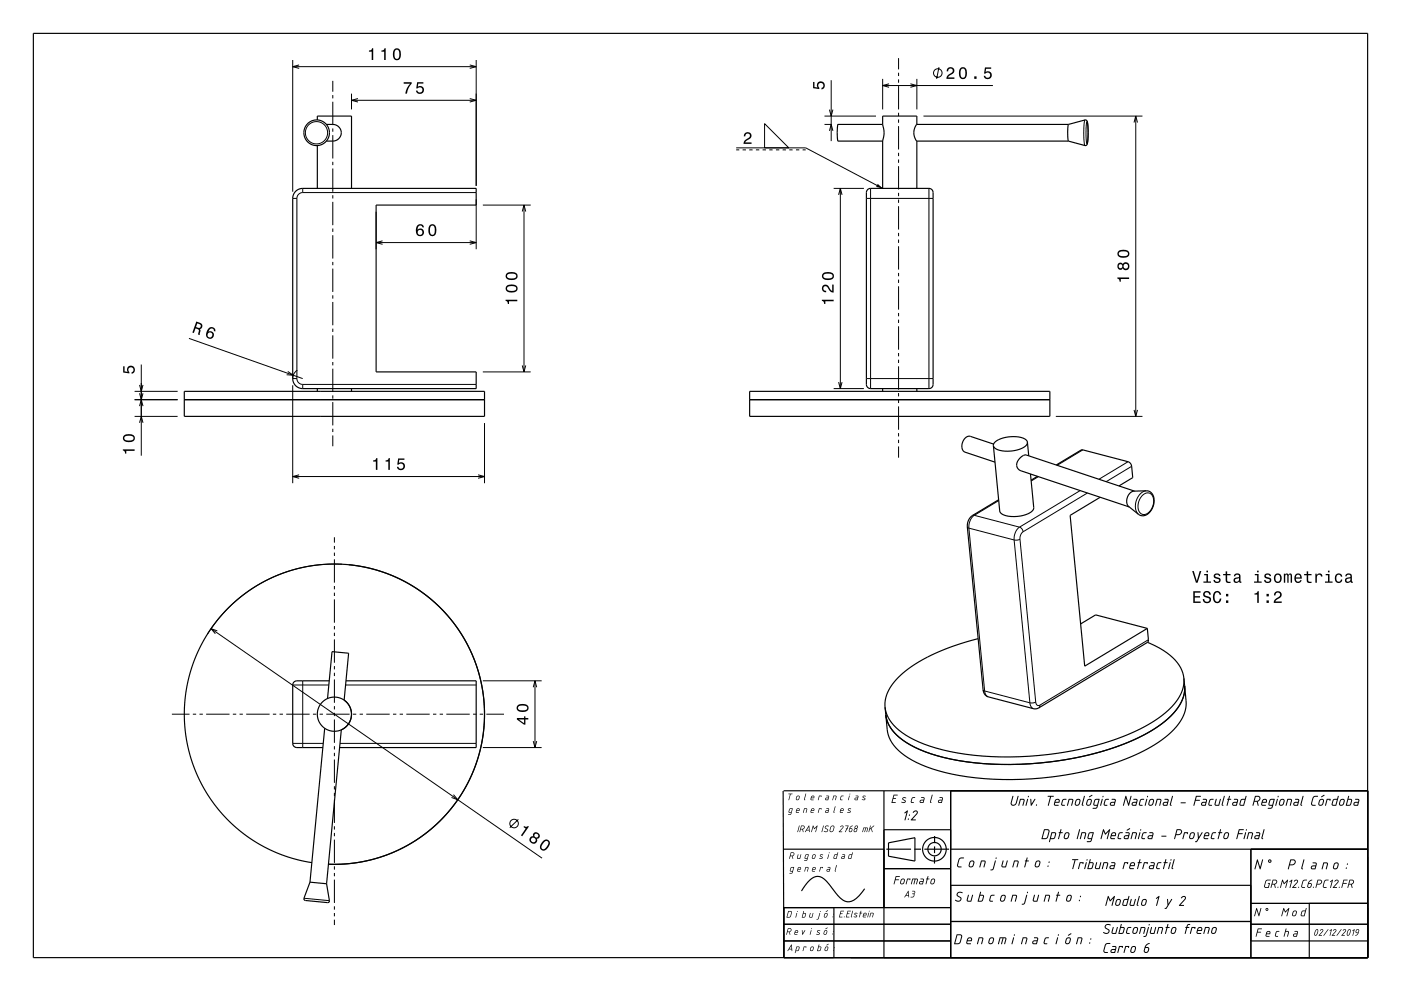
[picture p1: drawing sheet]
<svg xmlns="http://www.w3.org/2000/svg" width="420mm" height="297mm" viewBox="0 0 420 297" stroke-linecap="round" stroke-linejoin="round" font-family="sans-serif">
<g fill="none" stroke="#000" stroke-width=".35">
<path d="M10 10h400v277h-400zM95.1 35.9v-1.1h10.3v21.7M97.8 37.3h2a2.5 2.5 0 0 1 2.5 2.5 2.5 2.5 0 0 1-2.5 2.5h-2M264.6 37.3h-13.4l-.2 2.5 .2 2.5h13.4M264.6 37.3a7.1 7.1 0 0 1 0 4.9M274.8 37.3a4 4 0 0 0 0 5M274.8 37.3h45.5M274.9 37.3v-2.5h-10.3v2.5M320.3 37.3a11.7 11.7 0 0 0-.1 4.6l.1 .4M320.3 37.3l5.4-1.3a6.6 6.6 0 0 1 .5 4.3l-.2 2.7-.4 .6-5.3-1.3M88.5 57.4l1-.7 1.3-.2h52v5h-30v50h30v5h-52a3 3 0 0 1-3-3v-54l.2-1.2zM95.1 43.6v12.9"/>
<path d="M260.1 56.8l.9-.3h17.5a1.25 1.25 0 0 1 1.2 1.2v57.5a1.25 1.25 0 0 1-1.2 1.3h-17.5a1.25 1.25 0 0 1-1.3-1.3v-57.5zM264.6 42.2v14.3M274.8 42.3h45.5M274.9 42.3v14.2M55.3 117.3h90v7.5h-90zM55.3 119.8h90M95.1 116.5v.8M105.4 116.5v.8M224.7 117.3h90v7.5h-90zM224.7 119.8h90M264.6 116.5v.8M274.9 116.5v.8"/>
<path d="M297.8 133.5l1.9 19.6a2.44 2.44 0 0 0 2.6 1.6 8.4 8.4 0 0 0 7.4-1.8l.2-.8-1-10M297.9 133.1l-7-2.3a2.77 2.77 0 0 0-2.5 3.5l.3 .7 .5 .5 9.1 3M308 132.5v.3a4.8 4.8 0 0 1-4.4 2.3 7 7 0 0 1-5.6-1l-.2-.6M308 132.5a2.45 2.45 0 0 0-2.6-1.5 8.4 8.4 0 0 0-7.4 1.8l-.2 .7M308 132.5l.4 4.1M316.6 139.4l7.8-4.6 13.8 3.6a1.65 1.65 0 0 1 1.1 1.4l.3 3.3-4.1 2.5M299.4 149.8l-7.9 4.7a3.8 3.8 0 0 0-1.5 3.4l4.7 48.8 .4 1.2 .8 .8 14 3.7 1.1-.1 33.1-19.8 .2-.6-.3-3.6M311 142.8l-1.9 1.1M329.8 149l-9 5.5 4.4 45.1 18.8-11.3M338.6 147.9l1-.7 4.1-.1a2.96 2.96 0 0 1 2.1 4.2 3.4 3.4 0 0 1-4.1 3.1l-3.3-2.6a2.84 2.84 0 0 1 .2-3.9zM340.1 147.2l-32.5-10.8a3.1 3.1 0 0 0-2.6 3.8l1.1 .9 32.4 10.8M104.5 169.2l4.4 .7 4.3 1.1 4.3 1.5 4 1.9 4.1 2.5 3.4 2.5 3.5 3.2 2.8 3.2 2.8 3.9 2.1 3.6 1.8 3.9 1.6 4.7 .9 4.2 .6 4.4 .1 4.3-.3 4.7-.7 4.4-1.1 3.9-1.4 3.7-1.9 4.1-2.3 3.6-2.2 3-2.8 3.2-3.3 3.1-3.4 2.6-3.6 2.2-3.5 1.8-4 1.6-3.8 1.1-4 .7-4.4 .5h-4l5-.1 5.4-.7 5.1-1.3 5.1-2 4.6-2.5 4.5-3.1 4.3-3.9 3.3-3.7 3.1-4.6 2.4-4.6 1.8-4.7 1.4-5.6 .7-5.4v-5.5l-.7-5.2-1.3-5.4-2.1-5.6-2.4-4.4-2.9-4.3-3.7-4.1-3.9-3.5-4.5-3.2-5.1-2.6-4.7-1.8-5-1.3-5.7-.8h-5.3l-5.4 .6-5.4 1.3-4.9 1.8-4.7 2.4-4.5 3.1-4.9 4.3-4.2 4.9-3.4 5.5-2.7 6-1.7 6.2-.8 6.7 .2 6.8 1.1 6.4 2.2 6.4 2.9 5.8 3.9 5.5 4.3 4.5 5.3 4.1 5.4 3.1 6.1 2.4 6.8 1.6"/>
<path d="M293.2 191.4a53.9 53.9 0 0 0-23.5 11.2 11.7 11.7 0 0 0-4.4 9.3M324 187l4.5-2.7 15.5 4M344 192.5a17.7 17.7 0 0 1 10.3 8.4l.6 2.4M97.3 218.3l-4.4 46.1M98.2 209.3l1.3-14 5 .5-1.3 14a5.1 5.1 0 0 1-.9 8.9l-4.4 46.2M98.7 204h-9.7a1.25 1.25 0 0 0-1.2 1.3v17.5a1.25 1.25 0 0 0 1.2 1.2h7.8M103.7 204h39.1v20h-41M265.5 214.2a11.5 11.5 0 0 0 6.2 8.4 51.3 51.3 0 0 0 23 6.2 93 93 0 0 0 48.6-8.7 23.4 23.4 0 0 0 11.1-10.3l.6-2.1 .1-2.2a12.2 12.2 0 0 1-5 10 55.3 55.3 0 0 1-22.9 10.6 99.4 99.4 0 0 1-44.3 .9 29.8 29.8 0 0 1-14.8-7.4l-1.6-2.3-.6-1.5zM354.9 203.3a12.2 12.2 0 0 1-5.1 9.9 55.3 55.3 0 0 1-22.8 10.6 99.4 99.4 0 0 1-44.3 1 29.9 29.9 0 0 1-14.8-7.5l-1.6-2.3-.7-1.5-.3-1.6M354.9 203.3l.7 6.7a12.2 12.2 0 0 1-5.1 10 55.3 55.3 0 0 1-22.8 10.6 99.4 99.4 0 0 1-44.3 .9 29.8 29.8 0 0 1-14.8-7.4l-1.2-1.5-1.1-2.3-1-8.4M234.8 237.1l.2 49.9v-15h50M234.9 237h175.1"/>
<path d="M265 237v50M285 237v50M235 254.5h30M265 248.7h20M265.7 254.5h7.4M274.1 254.5h2M274.3 258.1l-7.9-1.5v-4l7.9-1.5v7M277.1 254.5h7.4M280.2 256.7l-.1 2.1M280.2 253.7v2M280.2 250.6v2.1M285 254.5h125"/>
<path d="M375 254.5v32.5M92.9 264.4l-1.8 4.8 .1 .5 .3 .2 6.7 .6 .4-.2 .2-.4-.9-5M92.9 264.4l5 .5M235 277h50M250 272v15M259.2 266.4a7.1 7.1 0 0 1-4.9 3.9 5 5 0 0 1-3.8-2.8l-.7-.8a9.5 9.5 0 0 0-4-4 4 4 0 0 0-4 2.1l-1.5 2.2M265 260.3h20M285 276.2h90M285 265.3h90M375 277h35M375 270.7h35M392.5 270.7v16.3"/>
<path d="M235 282h50M375 282h35"/>
<circle cx="94.9" cy="39.8" r="3.8"/>
<circle cx="100.3" cy="214" r="5.1"/>
<circle cx="280.1" cy="254.5" r="3.5"/>
<circle cx="280.2" cy="254.5" r="2"/>
</g>
<g fill="none" stroke="#000" stroke-width=".3">
<path d="M87.8 18v39.5M87.8 20h55M89.7 19.5l-1.9 .5 1.9 .5M140.8 19.5l2 .5-2 .5M142.8 18v37.7M269.4 17.4v3.4M99.8 24.2v3.3M99.8 28.5v1M99.8 30.5v7M99.8 38.5v1M105.4 28.1v4.7M105.4 30.1h37.4"/>
<path d="M107.3 29.5l-1.9 .6 1.9 .5M140.8 29.5l2 .6-2 .5M229.2 37.1l7.3 7.2h-7.3zM247.2 34.8h15.4M247.2 37.3h2M248.7 32.9l.5 1.9 .5-1.9M248.7 39.2l.5-1.9 .5 1.9M249.2 24v18.3M264.6 23.6v9.2M264.6 25.6h33.1M266.5 25.1l-1.9 .5 1.9 .6M269.4 21.8v1"/>
<path d="M269.4 23.8v1M269.4 25.8v7M269.4 33.8v1M269.4 35.8v1M269.4 37.8v7M272.9 25.1l2 .5-2 .6M274.9 23.6v9.2M276.8 34.8h65.7M281.5 20.1l-.7 3.5M325.3 36h-.1a21.1 21.1 0 0 0-.1 7.2l.2 .4M325.9 36.5l.3 1.7a11.6 11.6 0 0 1-.3 4.9l-.3-3.1zM340 36.7l.5-1.9 .5 1.9"/>
<path d="M340.5 34.8v90M87.8 59.5h1.2M89 59.5v54M90.8 57.7a1.75 1.75 0 0 0-1.8 1.8M90.8 56.5v1.2M90.8 57.7h52M99.8 40.5v7M99.8 48.5v1M99.8 50.5v7M99.8 58.5v1M142.8 59.7v15M220.7 44.3h20.9l23 12.2"/>
<path d="M220.7 44.9h.9M222.6 44.9h1M224.6 44.9h1M226.6 44.9h1M228.6 44.9h1M230.6 44.9h1M232.6 44.9h1M234.6 44.9h1M236.6 44.9h1M238.6 44.9h1M240.6 44.9h1M249.9 56.5h9.1"/>
<path d="M251.4 58.4l.5-1.9 .5 1.9M251.9 56.5v60M259.7 59.5h20M261 56.5v60M269.4 45.8v1M269.4 47.8v1M269.4 49.8v7M269.4 57.8v1M269.4 59.8v1M278.5 56.5v60M99.8 60.5v7M99.8 68.5v1"/>
<path d="M99.8 70.5v7M99.8 78.5v1M112.8 63.5v11.2M112.8 72.7h30M114.7 72.2l-1.9 .5 1.9 .5M140.8 72.2l2 .5-2 .5M144.8 61.5h14.3M156.6 63.4l.5-1.9 .5 1.9M157.1 61.5v50M269.4 61.8v7M269.4 69.8v1M269.4 71.8v1"/>
<path d="M269.4 73.8v7M99.8 80.5v7M99.8 88.5v1M99.8 90.5v7M99.8 98.5v1M269.4 81.8v1M269.4 83.8v1M269.4 85.8v7M269.4 93.8v1M269.4 95.8v1M269.4 97.8v7M40.4 119.8h12.9"/>
<path d="M40.4 117.3h12.9M41.8 115.4l.6 1.9 .5-1.9M41.8 117.9l.6 1.9 .5-1.9M42.4 109.3v27.3M56.6 101.4l34.2 12.1M86.3 111.3l1.6 1.2-2-.2M87.8 115.5v29.3M89 113.5a1.75 1.75 0 0 0 1.8 1.7M89.1 110.9l-.8 .9-.5 1.4v.3h1.2M90.8 115.2v1.3M90.8 115.2h52M99.8 100.5v7"/>
<path d="M99.8 108.5v1M99.8 110.5v7M99.8 118.5v1M144.8 111.5h14.3M156.6 109.5l.5 2 .5-2M249.9 116.5h9.1M251.4 114.5l.5 2 .5-2M259.7 113.5h20M269.4 105.8v1M269.4 107.8v1M269.4 109.8v7M269.4 117.8v1"/>
<path d="M269.4 119.8v1M40.4 124.8h12.9M41.8 121.7l.6-1.9 .5 1.9M41.8 126.7l.6-1.9 .5 1.9M99.8 120.5v7M99.8 128.5v1M99.8 130.5v3.2M145.3 126.8v18M269.4 121.8v7M269.4 129.8v1M269.4 131.8v1M269.4 133.8v3.4"/>
<path d="M316.5 124.8h26M324.6 134.8l-7.7 4.7M338.2 138.4l-8.8 5.2M339.3 139.8l-7.7 4.6M340 122.9l.5 1.9 .5-1.9M87.8 142.8h57.5M89.7 142.3l-1.9 .5 1.9 .5M143.3 142.3l2 .5-2 .5M290 157.9l.5 .4M290.5 158.3l4.7 48.8M290.5 158.3l13.5 3.5M292.1 154.4l-.6 .1"/>
<path d="M292.1 154.4a4.4 4.4 0 0 0-1.6 3.9M292.1 154.4l13.5 3.6M299.4 150l-7.3 4.4M305.6 158a4.4 4.4 0 0 0-1.6 3.8M305.6 158h.1a1.65 1.65 0 0 1 1 1.4M306.7 159.4l-.7 .8-.2 1.4M311.3 142.9l-2.2 1.3M323.8 147l-18.2 11M326 147.8l-19.3 11.6M342.3 148.7a1.96 1.96 0 0 1 2.4-.8 1.96 1.96 0 0 1 1.2 2.3 3.7 3.7 0 0 1-3.3 4 2.76 2.76 0 0 1-1.2-3.9zM343.7 147.1a4.7 4.7 0 0 0-3.3 5.1l.2 1 .7 .9M100.3 161v1.6"/>
<path d="M100.3 163.6v1M100.3 165.6v1M100.3 167.6v7M100.3 175.6v1M100.3 177.6v1M100.3 179.6v7M102.5 169.1l-5.9 .1-5.7 .8-5.8 1.7-5.5 2.4-5.1 3.1-4.7 3.7-4.3 4.6-3.3 4.6M304 161.8l4.7 48.8M305.8 161.6l-.9 .3-.9-.1M305.8 161.6l4.7 48.8M63.3 188.4l99.2 68.8M65.2 189.1l-1.9-.7 1.3 1.5"/>
<path d="M100.3 187.6v1M100.3 189.6v1M100.3 191.6v7M100.3 199.6v1M344.3 191.7l-32.6 19.6M51.5 214h5.3M57.8 214h1M59.8 214h1M61.8 214h7M69.8 214h1M71.8 214h1M73.8 214h7"/>
<path d="M81.8 214h1M83.8 214h1M85.8 214h7M87.8 205.3h10.8M90.8 204v20M93.8 214h1M95.8 214h1M97.8 214h7M100.3 201.6v1M100.3 203.6v7M100.3 211.6v1M100.3 213.6v1"/>
<path d="M100.3 215.6v7M103.6 205.3h39.2M105.8 214h1M107.8 214h1M109.8 214h7M117.8 214h1M119.8 214h1M121.8 214h7M129.8 214h1M131.8 214h1M133.8 214h7M141.8 214h1"/>
<path d="M143.8 214h1M144.8 204h17.6M145.8 214h5.3M159.9 206l.5-2 .5 2M160.4 204v20M294.7 206.7l.5 .4M295.2 207.1l.3 1.1 .8 .7M295.2 207.1l13.5 3.5M308.7 210.6l.4 1.2 .8 .6M310.5 210.4l-.9 .3-.9-.1M310.5 210.4l.2 .7a.71 .71 0 0 0 1 .2M311.7 211.3l-.3 .8"/>
<path d="M87.8 222.8h9.1M100.3 223.6v1M100.3 225.6v1M100.3 227.6v7M100.3 235.6v1M100.3 237.6v1M100.3 239.6v7M101.9 222.8h40.9M135.9 238.1l1.3 1.6-1.8-.7M144.8 224h17.6M159.9 222.1l.5 1.9 .5-1.9M100.3 247.6v1"/>
<path d="M100.3 249.6v1M100.3 251.6v7M100.3 259.6v1M155.4 245.6l-2.6 2.5M91.1 269.2l7.7 .7M100.3 261.6v1M100.3 263.6v7M100.3 271.6v1M100.3 273.6v1M100.3 275.6v1.6"/>
<circle cx="94.9" cy="39.8" r="3.3"/>
<circle cx="281.1" cy="21.9" r="1.28"/>
<circle cx="154.1" cy="246.8" r="1.28"/>
</g>
<g fill="#000">
<path d="M110.6 15.1v.4h.8v2.5h.5v-3.5h-.4a.77 .77 0 0 1-.9 .6zM114.3 15.1v.4h.9v2.5h.4v-3.5h-.3a.77 .77 0 0 1-1 .6zM118.1 14.9a2.02 2.02 0 0 0 .9 3.2 2.03 2.03 0 0 0 .9-3.2 1.11 1.11 0 0 0-1.8 0zM118.7 15h.6a2.38 2.38 0 0 1 0 2.6h-.6a2.37 2.37 0 0 1 0-2.6z" fill-rule="evenodd"/>
<path d="M121 24.6v.5h1.9a5.2 5.2 0 0 0-1.4 3h.5a5.3 5.3 0 0 1 1.4-3v-.5zM125.1 24.6l-.3 1.9h.4a.8 .8 0 0 1 1.2-.2 .8 .8 0 0 1 0 1.2 .8 .8 0 0 1-1.2-.4h-.5a1.21 1.21 0 0 0 1.5 1.1 1.21 1.21 0 0 0 .8-1.6 1.21 1.21 0 0 0-1.7-.6l.1-1h1.5v-.4z" fill-rule="evenodd"/>
<path d="M243.8 24.6h.4v1.5l.9 .1a1.21 1.21 0 0 1 .6-1.7 1.21 1.21 0 0 1 1.6 .8 1.21 1.21 0 0 1-1 1.5v-.5a.8 .8 0 0 0 .3-1.2 .8 .8 0 0 0-1.2 0 .8 .8 0 0 0 .2 1.2v.4l-1.8-.3z" fill-rule="evenodd"/>
<path d="M284.1 20.4l-.3 1h.5a.7 .7 0 0 1 .5-.9 .7 .7 0 0 1 .8 .5 .7 .7 0 0 1-.5 .9l-.3 .2a1.64 1.64 0 0 0-1.1 1.5h2.4v-.4h-1.9l.9-.8a1.17 1.17 0 0 0 .9-1.7 1.17 1.17 0 0 0-1.9-.3zM287.8 20.6a2.02 2.02 0 0 0 .9 3.1 2.03 2.03 0 0 0 .9-3.1 1.11 1.11 0 0 0-1.8 0zM288.3 20.6h.7a2.38 2.38 0 0 1 0 2.6h-.7a2.38 2.38 0 0 1 0-2.6zM292.1 22.9v.7h.7v-.7zM295.3 20.2l-.3 1.9h.4a.8 .8 0 0 1 1.2-.3 .8 .8 0 0 1 0 1.3 .8 .8 0 0 1-1.2-.4h-.5a1.21 1.21 0 0 0 1.5 1.1 1.21 1.21 0 0 0 .8-1.7 1.21 1.21 0 0 0-1.7-.5l.1-1h1.5v-.4z" fill-rule="evenodd"/>
<path d="M223.3 39.9a1.18 1.18 0 0 1 1.9 .3 1.18 1.18 0 0 1-.9 1.7l-.9 .8h1.9v.4h-2.4a2.76 2.76 0 0 1 1.8-2 .69 .69 0 0 0-.5-1.1 .69 .69 0 0 0-.8 .9h-.4z" fill-rule="evenodd"/>
<path d="M263.1 55.1l1.5 1.4-1.9-.5z" fill-rule="evenodd"/>
<path d="M125.2 67.5a2.4 2.4 0 0 0 .2 3.2 1.16 1.16 0 0 0 1.5-.3 1.16 1.16 0 0 0-.2-1.6 1.16 1.16 0 0 0-1.5 .1 1.02 1.02 0 0 1 .8-1.3l.4 .1 .2 .4h.5a1.12 1.12 0 0 0-.7-.9 1.12 1.12 0 0 0-1.2 .3zM125.1 69.7a.75 .75 0 0 1 1.5 0 .75 .75 0 0 1-1.5 0zM128.7 67.6a2.02 2.02 0 0 0 .9 3.2 2.03 2.03 0 0 0 .9-3.2 1.11 1.11 0 0 0-1.8 0zM129.3 67.7h.7a2.37 2.37 0 0 1 0 2.6h-.7a2.38 2.38 0 0 1 0-2.6z" fill-rule="evenodd"/>
<path d="M58.8 96.4l-1.1 3.3 .4 .1 .5-1.4 .5 .2 .5 .4-.2 1.3 .5 .1 .2-1.5-.2-.3a.97 .97 0 0 0 .8-.9 .97 .97 0 0 0-.8-1zM59.1 96.9l.6 .2a.6 .6 0 0 1 .4 .8 .6 .6 0 0 1-.8 .3l-.5-.2z" fill-rule="evenodd"/>
<path d="M62.5 98.5l-.4 .6a1.42 1.42 0 0 0-.3 1.7 1.42 1.42 0 0 0 1.7 .7 1.15 1.15 0 0 0 .6-1.6 1.15 1.15 0 0 0-1.6-.5 1.03 1.03 0 0 1 1.2-.9l.4 .3v.4l.4 .2a1.15 1.15 0 0 0-.6-1.3 1.15 1.15 0 0 0-1.4 .4zM62.2 100.4a.75 .75 0 0 1 1.4 0 .75 .75 0 0 1-1.4 0z" fill-rule="evenodd"/>
<path d="M151.6 89.8v.4a.77 .77 0 0 1 .6 .9h.4v-.8h2.5v-.5zM152 85.6a1.13 1.13 0 0 0-.4 1.2 1.13 1.13 0 0 0 1 .8 1.9 1.9 0 0 0 2.6-1.1 2.04 2.04 0 0 0-3.2-.9zM152.1 86.1a2.37 2.37 0 0 1 2.6 0v.7a2.38 2.38 0 0 1-2.6 0zM152 81.8a1.13 1.13 0 0 0-.4 1.2 1.13 1.13 0 0 0 1 .9 1.9 1.9 0 0 0 2.6-1.2 2.04 2.04 0 0 0-3.2-.9zM152.1 82.4a2.38 2.38 0 0 1 2.6 0v.7a2.38 2.38 0 0 1-2.6 0z" fill-rule="evenodd"/>
<path d="M246.4 89.8v.4a.77 .77 0 0 1 .7 .9h.3v-.8h2.5v-.5zM246.7 85.6a1.2 1.2 0 0 0-.2 1.3 1.2 1.2 0 0 0 1.2 .7v-.4a.71 .71 0 0 1-.9-.6 .71 .71 0 0 1 .5-.8 .71 .71 0 0 1 .9 .5l.1 .3a1.64 1.64 0 0 0 1.6 1.1v-2.4h-.4v1.9l-.4-.3-.8-1.2a1.11 1.11 0 0 0-1.6-.1zM246.9 81.8a1.13 1.13 0 0 0-.5 1.2 1.13 1.13 0 0 0 1 .9 1.9 1.9 0 0 0 2.6-1.2 2.03 2.03 0 0 0-3.1-.9zM246.9 82.4a2.37 2.37 0 0 1 2.6 0v.7a2.38 2.38 0 0 1-2.6 0z" fill-rule="evenodd"/>
<path d="M335 83.2v.3a.77 .77 0 0 1 .6 .9h.4v-.8h2.5v-.4zM335.2 79a1 1 0 0 0-.1 1.5 1 1 0 0 0 1.5-.1 1.09 1.09 0 0 0 1.6 .2 1.09 1.09 0 0 0 0-1.6 1.09 1.09 0 0 0-1.6 .2l-.5-.5zM336.8 79.8a.71 .71 0 0 1 1.4 0 .71 .71 0 0 1-1.4 0zM335.3 79.8a.6 .6 0 0 1 1.2 0 .6 .6 0 0 1-1.2 0zM335.4 75.2a1.13 1.13 0 0 0-.4 1.2 1.13 1.13 0 0 0 1 .8 1.9 1.9 0 0 0 2.6-1.1 2.04 2.04 0 0 0-3.2-.9zM335.5 75.7a2.37 2.37 0 0 1 2.6 0v.7a2.38 2.38 0 0 1-2.6 0z" fill-rule="evenodd"/>
<path d="M36.9 109.8h.4v1.5l1 .1a1.21 1.21 0 0 1 .6-1.7 1.21 1.21 0 0 1 1.6 .8 1.21 1.21 0 0 1-1.1 1.5v-.4a.8 .8 0 0 0 .4-1.2 .8 .8 0 0 0-1.2-.1 .8 .8 0 0 0 .2 1.2v.4l-1.9-.3z" fill-rule="evenodd"/>
<path d="M36.8 134.7v.3a.78 .78 0 0 1 .7 .9h.4v-.8h2.5v-.4zM37.3 130.4a1.13 1.13 0 0 0-.4 1.2 1.13 1.13 0 0 0 1 .8 1.9 1.9 0 0 0 2.6-1.1 2.03 2.03 0 0 0-3.2-.9zM37.3 131a2.38 2.38 0 0 1 2.7 0v.6a2.37 2.37 0 0 1-2.7 0z" fill-rule="evenodd"/>
<path d="M111.9 138v.3h.8v2.5h.4v-3.5h-.3a.77 .77 0 0 1-.9 .7zM115.6 138v.3h.8v2.5h.5v-3.5h-.4a.77 .77 0 0 1-.9 .7zM119.4 137.4l-.3 1.9h.4a.8 .8 0 0 1 1.2-.3 .8 .8 0 0 1 0 1.3 .8 .8 0 0 1-1.2-.4h-.5a1.21 1.21 0 0 0 1.5 1.1 1.21 1.21 0 0 0 .8-1.7 1.21 1.21 0 0 0-1.7-.5l.1-1h1.5v-.4z" fill-rule="evenodd"/>
<path d="M357.4 171.1l1.1 3.5h.5l1.1-3.5h-.4l-.9 3-.9-3zM361 172v.4h.7v1.9h-.9v.3h2.2v-.3h-.9v-2.3zM361.7 171v.5h.4v-.5zM364.1 172.1l-.2 .2a.96 .96 0 0 0 1.2 1.2l.3 .1a.6 .6 0 0 1-.5 .8 .6 .6 0 0 1-.7-.6h-.4a1.03 1.03 0 0 0 1.3 1 1.03 1.03 0 0 0 .6-1.5l-1.3-.4a.54 .54 0 0 1 .4-.7 .54 .54 0 0 1 .6 .5l.5-.1a1.08 1.08 0 0 0-1.8-.5zM367.4 171.2v.8h-.7v.4h.7l.1 1.8a1.05 1.05 0 0 0 1.4 .5v-.4a.68 .68 0 0 1-1-.3v-1.6h1v-.4h-1v-.8zM370.2 172.1l-.3 .6h.4a.55 .55 0 0 1 .7-.5 .55 .55 0 0 1 .4 .8h-.2a.91 .91 0 0 0-1.3 .5 .91 .91 0 0 0 .7 1.2l.9-.4 .1 .3 .6 .1v-.4h-.3v-1.6a1.02 1.02 0 0 0-.7-.9 1.02 1.02 0 0 0-1 .3zM370.3 173.6l1.1-.3a.77 .77 0 0 1-.2 .8 .77 .77 0 0 1-.9 .1zM376.2 172v.4h.7v1.9h-.9v.3h2.2v-.3h-.9v-2.3zM376.9 171v.5h.4v-.5zM379.3 172.1l-.2 .2a.96 .96 0 0 0 1.2 1.2l.3 .1a.6 .6 0 0 1-.5 .8 .6 .6 0 0 1-.7-.6h-.4a1.03 1.03 0 0 0 1.2 1 1.03 1.03 0 0 0 .7-1.5l-1.3-.4a.54 .54 0 0 1 .4-.7 .54 .54 0 0 1 .6 .5l.4-.1a1.08 1.08 0 0 0-1.7-.5zM382.2 172.2a1.45 1.45 0 0 0-.2 1.7 1.45 1.45 0 0 0 1.6 .7 1.45 1.45 0 0 0 .6-1.7 1.45 1.45 0 0 0-1.6-1zM382.5 172.5a.67 .67 0 0 1 .8-.2 .67 .67 0 0 1 .4 .5 .93 .93 0 0 1 .1 1.1 .93 .93 0 0 1-1 .4 1.36 1.36 0 0 1-.3-1.8zM384.9 171.9v2.7h.4v-2l.2-.3 .3-.1 .1 .3v2.1h.4v-2l.4-.4 .2 .5v1.9h.4v-1.8a.69 .69 0 0 0-.5-1l-.5 .4-.5-.4-.5 .4v-.3zM388.3 172.2a1.45 1.45 0 0 0-.2 1.7 1.45 1.45 0 0 0 1.4 .8l.7-.8h-.4l-.6 .4a.76 .76 0 0 1-.7-.9h1.8a1.16 1.16 0 0 0-.5-1.3 1.16 1.16 0 0 0-1.5 .1zM388.7 172.4l.2-.1a.67 .67 0 0 1 .7 .1 .67 .67 0 0 1 .2 .6h-1.3zM391.7 171.2v.8h-.7v.4h.7l.1 1.8a1.04 1.04 0 0 0 1.4 .5v-.4a.68 .68 0 0 1-1-.3v-1.6h1v-.4h-1v-.8zM394.3 171.9v2.7h.5v-1.5a.67 .67 0 0 1 .3-.8 .67 .67 0 0 1 .9 .2v.3h.5a.89 .89 0 0 0-.7-.9 .89 .89 0 0 0-1.1 .5v-.5zM397.4 172v.4h.7v1.9h-.9v.3h2.3v-.3h-.9v-2.3zM398.1 171v.5h.5v-.5zM400.5 172.2a1.45 1.45 0 0 0-.3 1.7 1.45 1.45 0 0 0 1.5 .8l.6-.6 .1-.4h-.4l-.4 .6a1.02 1.02 0 0 1-1-1 1.02 1.02 0 0 1 1-1l.4 .5h.4a1.09 1.09 0 0 0-.8-.9 1.09 1.09 0 0 0-1.1 .3zM403.6 172.1l-.3 .6h.4a.55 .55 0 0 1 .7-.5 .55 .55 0 0 1 .3 .8h-.2a.91 .91 0 0 0-1.2 .5 .91 .91 0 0 0 .7 1.2l.9-.4 .1 .3 .6 .1v-.4h-.3v-1.6a1.02 1.02 0 0 0-1.7-.6zM403.7 173.6l1.1-.3a.77 .77 0 0 1-.2 .8 .77 .77 0 0 1-.9 .1z" fill-rule="evenodd"/>
<path d="M357.7 177.2v3.5h2.2v-.4h-1.7v-1.2h1.5v-.4h-1.5v-1.1h1.7v-.4zM361 177.4a.96 .96 0 0 0-.3 1.1 .96 .96 0 0 0 .9 .6l.4 .1a.64 .64 0 0 1 .5 .9 .64 .64 0 0 1-1 .2l-.5-.8h-.4a1.21 1.21 0 0 0 1.5 1.3 1.21 1.21 0 0 0 .7-1.8l-1.2-.4a.62 .62 0 0 1-.1-1.1 .62 .62 0 0 1 .9 .4l.1 .3h.5a1.19 1.19 0 0 0-.8-1 1.19 1.19 0 0 0-1.2 .2zM364 177.6a2.03 2.03 0 0 0 .9 3.2 1.32 1.32 0 0 0 1.3-1.4h-.5a.82 .82 0 0 1-1.1 .9 1.83 1.83 0 0 1 .3-2.8l.4 .2 .3 .5h.5a1.19 1.19 0 0 0-.8-1 1.19 1.19 0 0 0-1.3 .4zM367.5 179.9v.8h.7v-.8zM367.5 178v.7h.7v-.7z" fill-rule="evenodd"/>
<path d="M376.1 177.8v.4h.8v2.5h.5v-3.5h-.4a.78 .78 0 0 1-.9 .6zM379.7 179.9v.8h.7v-.8zM379.7 178v.7h.7v-.7zM382.2 177.5l-.3 .9h.5a.7 .7 0 0 1 .5-.8 .7 .7 0 0 1 .8 .5 .7 .7 0 0 1-.4 .9l-.3 .1a1.63 1.63 0 0 0-1.2 1.6h2.4v-.4h-1.9l.9-.8a1.17 1.17 0 0 0 .9-1.7 1.17 1.17 0 0 0-1.9-.3z" fill-rule="evenodd"/>
<path d="M155 215.2v.4l2.1 1.6h.4v-1.6h.9v-.4h-.9v-.5h-.4v.5zM155.5 215.6h1.6v1.1zM155.3 211.3a1.13 1.13 0 0 0-.4 1.2 1.13 1.13 0 0 0 1 .8 1.9 1.9 0 0 0 2.6-1.1 2.03 2.03 0 0 0-3.2-.9zM155.4 211.8a2.38 2.38 0 0 1 2.6 0v.7a2.37 2.37 0 0 1-2.6 0z" fill-rule="evenodd"/>
<path d="M236.4 237.9h1.2l-.6 .1-.5 1.8 .3-1.8zM238.9 238.6l.5-.2 .3 .3-.1 .8-.3 .3h-.5l-.2-.2zM239 238.7l-.2 .7 .2 .2 .3-.1 .2-.6-.1-.3zM241.5 237.8l.2 .2-.4 1.8-.3-.2zM243.4 238.7l-.1 .3h.6v-.3zM243.3 238.6l.5-.2 .3 .3v.5h-.9v.3l.7 .1v.2l-.9-.2zM245.5 238.5l.8 .1-.1 .2-.1-.2h-.4l-.4 1.2zM247.7 238.5l.8 .1-.2 1.2-.9-.2 .2-.5 .7-.1v-.3zM247.6 239.3v.3h.5l.1-.4zM249.9 238.5l.9 .1-.3 1.2-.2-.1 .2-1.1h-.5l-.3 1.2h-.2zM252.2 238.5h.7l-.7 .3-.2 .7 .5 .1v.2l-.7-.2zM254.6 238.5l.1 .1-.4 1.2zM254.7 238a.13 .13 0 0 1 .2 0 .13 .13 0 0 1-.2 0zM256.5 238.5l.8 .1-.2 1.2h-.7l-.2-.2 .2-.5 .7-.1v-.3zM256.4 239.3v.3h.5l.1-.4zM258.7 238.6h.8l-.7 .2 .6 .5-.3 .5-.7-.1 .8-.2-.6-.5z" fill-rule="evenodd"/>
<path d="M267.9 238.2l1.2 .1-1 .1-.2 .8 .7 .1-.8 .1-.3 1h1v.2l-1.2 .1zM270.6 239.1l.5-.2 .6 .2-1 .2 .8 .7-.3 .6-1-.1 .1-.2 .8 .1 .2-.2-.8-.6zM273.4 239h1l-.9 .4-.2 .9 .6 .1v.3l-.6-.1-.3-.2zM276.2 238.9h.7l.3 .3-.4 1.5-.8-.1-.3-.2 .2-.6 1-.1v-.5h-.7zM276 240v.4h.7l.1-.5zM279.4 238.2l.2 .1-.5 2 .1 .3-.1 .1-.3-.4zM281.7 238.9h.7l.3 .3-.4 1.5-.8-.1-.3-.2 .2-.6 1-.1v-.5l-.7-.1zM281.5 240v.4h.7l.1-.5z" fill-rule="evenodd"/>
<path d="M157.1 247.6l-.2 .3 .7 .4-1.4 2.1 .3 .2 2.1-2.9-.3-.2a.77 .77 0 0 1-1.2 .1zM159.9 249.8v.8a1.09 1.09 0 0 0-1.1 1.3 1.09 1.09 0 0 0 1.3 .9 1.09 1.09 0 0 0 .8-1.4 .95 .95 0 0 0 1-1 .95 .95 0 0 0-1-1h-.4zM159.1 251.7a.75 .75 0 0 1 1.5 0 .75 .75 0 0 1-1.5 0zM160.2 250.4a.59 .59 0 0 1 1.1 0 .59 .59 0 0 1-1.1 0zM162.9 252a1.9 1.9 0 0 0-.6 2.8 2.03 2.03 0 0 0 2.6-2.1 1.13 1.13 0 0 0-.8-1.1 1.13 1.13 0 0 0-1.2 .4zM163.1 252.4l.4-.3a.63 .63 0 0 1 .9 .6l-.1 .5a1.61 1.61 0 0 1-1.7 1.2l-.3-.2a2.19 2.19 0 0 1 .8-1.8z" fill-rule="evenodd"/>
<path d="M236.7 242.4l1-.1-.5 1.8-.9 .1v-.2h.7l.1-.4-.7-.2zM236.8 242.5l-.2 .8 .6 .1 .2-1zM239 242.5l-.1 .3h.6v-.3zM238.9 242.4l.5-.2 .3 .2v.6h-.9v.2l.7 .2v.2l-.9-.1zM241.1 242.3l.9 .1-.3 1.2v-1.2h-.5l-.3 1.2h-.2zM243.4 242.5l-.1 .3h.6v-.3zM243.3 242.4l.5-.2 .3 .3v.5h-.9v.3l.7 .1v.2l-.9-.1zM245.5 242.3l.8 .1-.1 .2-.1-.2h-.4l-.4 1.2zM247.7 242.3l.8 .1-.2 1.2-.9-.2 .2-.5 .7-.1v-.3zM247.6 243.1v.3h.5l.1-.4zM250.3 241.7h.2l-.4 1.9-.3-.2zM252.3 242.5l-.2 .3h.6v-.3zM252.1 242.4l.5-.2 .3 .2v.6h-.9v.3l.7 .1v.2l-.9-.1zM254.3 242.4l.3-.2 .6 .2-.8 .2 .6 .5-.2 .5-.8-.1 .8-.2-.6-.5z" fill-rule="evenodd"/>
<path d="M237.1 255.5l.7-.1 .3 .4-.1 .5-.4 .3 .1 .8-.3-.8h-.4l-.2 .8h-.2zM237.2 255.6l-.2 .8h.7l.2-.6zM239.2 256.1h.2l-.1 1.1h.4l.3-1.1h.2l-.4 1.3-.9-.2zM241.5 256.1h1l-.5 1.7-.9 .2v-.2h.7l.1-.4-.7-.2zM241.6 256.3l-.2 .8 .6 .1 .2-1zM243.7 256.2l.6-.2 .2 .3-.1 .8-.4 .3-.6-.2zM243.8 256.3l-.2 .7 .2 .2 .4-.1 .1-.7-.2-.2zM245.9 256.1l.9 .1-.8 .2 .6 .5-.2 .5-.8-.1 .8-.2-.6-.5zM248.4 256.1h.1l-.4 1.3zM248.5 255.6a.13 .13 0 0 1 .2 0 .13 .13 0 0 1-.2 0zM250.1 256.2l.8-.2 .2-.5h.2l-.6 1.9-.8-.2zM250.3 256.3l-.2 .9h.5l.3-1zM252.5 256.1l.6-.1 .3 .2-.3 1.2-.9-.2 .2-.5 .7-.1v-.3zM252.5 256.9l-.1 .3h.5l.1-.4zM254.5 256.2l.9-.2 .1-.5h.2l-.6 1.9-.8-.2zM254.7 256.3l-.2 .8 .5 .1 .3-1z" fill-rule="evenodd"/>
<path d="M237.1 260l1-.1-.5 1.8-.9 .1v-.2h.7l.1-.4-.7-.2zM237.2 260.1l-.2 .8 .6 .1 .2-1zM239.4 260.1l-.1 .3h.6v-.3zM239.3 260l.5-.2 .3 .3v.5h-.9v.3l.7 .1v.2h-.7l-.2-.2zM241.5 259.8l.9 .2-.3 1.2v-1.2h-.5l-.3 1.2h-.2zM243.8 260.1l-.1 .3h.6v-.3zM243.7 260l.5-.2 .3 .2v.6h-.9v.3l.7 .1v.2l-.9-.2zM245.9 259.9h.8l-.1 .3-.5-.2-.4 1.2zM248.1 259.9l.8 .1-.2 1.2h-.7l-.2-.2 .2-.5 .7-.1v-.3zM248 260.7v.3h.5l.1-.4zM250.7 259.3h.2l-.4 1.9-.3-.2z" fill-rule="evenodd"/>
<path d="M239.6 247.4l.1 .1-.6 1.9zM240.2 247.4h.7l.3 .4-.1 .5-.4 .3 .1 .8-.3-.8h-.4l-.3 .8-.1-.1zM240.3 247.6l-.2 .8 .7-.1 .2-.6zM242.4 247.8l-.5 .9h.6zM242.4 247.4l.2 .1 .1 1.9-.1-.1-.1-.4h-.7l-.4 .5zM243.7 247.4l.5 .8 .9-.8-.5 2-.2-.1 .4-1.4-.7 .6-.3-.7-.4 1.5h-.2zM246.8 247.4l.2 .1-.6 1.9zM247.5 247.6l.4-.2 .6 .2h-.7l-.3 .2v.3l.8 .6-.2 .5-.4 .2-.7-.3 .7 .1 .3-.3v-.3l-.7-.4zM249.3 247.7l-.4 1.2 .3 .3 .5-.3 .3-1-.2-.3zM249.1 247.6l.7-.2 .4 .5-.3 1.1-.7 .4-.5-.5zM252 247.6l.6-.2 .3 .3-.1 .4-1 1.1 .7 .2h-1l1.2-1.5-.3-.3-.5 .3zM253.4 247.4l1 .1-.4 .8 .2 .2h-.3l-.5 .9 .3-.9-.1-.1 .2-.1 .4-.7h-.7zM254.8 248.4l-.1 .6 .4 .2 .3-.7zM254.9 247.7l.8-.3-.8 .7 .5 .2 .2 .3-.3 .6-.5 .2-.3-.5zM256.4 247.5l.6-.1 .2 .4-.3 .5v.8l-.6 .3-.4-.4zM256.3 248.5l-.2 .6 .4 .1 .3-.7zM256.4 247.9a.33 .33 0 0 0 .6 0 .33 .33 0 0 0-.6 0zM258.8 248l1.3 .1-.2 1.3-.2-.1 .2-1.1h-.3l-.4 1.2 .2-1.2h-.4l-.3 1.1h-.2zM260.9 247.4l.1 .1-.2 .8 1.3-.9-.8 .8 .3 1.2-.5-1-.4 .3-.2 .7-.1-.1z" fill-rule="evenodd"/>
<path d="M271.1 243.5l1.1-.6-.9 3-.1-.2 .6-2.3-.5 .4zM272.1 245.5a.2 .2 0 0 1 .4 0 .2 .2 0 0 1-.4 0zM272.5 244.3a.2 .2 0 0 1 .4 0 .2 .2 0 0 1-.4 0zM273.9 243.2l.7-.3 .5 .4-.1 .6-1.5 1.7h1l.1 .2-1.5 .1v-.3l1.7-2v-.3l-.3-.1-.8 .4z" fill-rule="evenodd"/>
<path d="M287.6 257.2l.5-.2 .9 .1-.1 .2h-.9l-.4 .4-.4 1.7 .2 .3h.8v.3l-.9-.1-.4-.4zM290.8 258.1l.8-.2 .5 .3-.2 1.2-.5 .5-.6 .1-.4-.4zM291 258.3l-.3 1a.48 .48 0 0 0 .5 .4 .48 .48 0 0 0 .4-.5l.2-.7a.42 .42 0 0 0-.3-.4 .42 .42 0 0 0-.5 .2zM294.1 257.9h1l.4 .2-.4 1.9-.3-.2 .4-1.4-.2-.2h-.7l-.4 1.7h-.3zM298.3 257.9l.3 .1-.7 2.4-.4 .4-.5 .1-.1-.3 .7-.3zM298.5 257.2a.19 .19 0 0 1 .3 0 .19 .19 0 0 1-.3 0zM300.6 257.9l.3 .1-.4 1.4 .2 .3h.7l.4-1.7 .3-.1-.6 2-.9 .1-.4-.3zM304 257.9h1l.4 .2-.4 1.9-.3-.2 .4-1.4-.2-.2h-.7l-.4 1.7h-.3zM307.8 257l.3 .1-.2 .8 .6 .1-.7 .2-.6 1.8-.2-.2 .5-1.6-.3-.2 .4-.1zM310.6 258.1l.8-.2 .5 .4-.2 1.1-.5 .5h-.7l-.3-.3zM310.8 258.3l-.3 1a.48 .48 0 0 0 .5 .4 .48 .48 0 0 0 .4-.5l.2-.7a.42 .42 0 0 0-.3-.4 .42 .42 0 0 0-.5 .2zM314 259.6a.2 .2 0 0 1 .4 0 .2 .2 0 0 1-.4 0zM314.3 258.4a.2 .2 0 0 1 .4 0 .2 .2 0 0 1-.4 0z" fill-rule="evenodd"/>
<path d="M303.6 238.5l.2 .2-.5 2.1 .4 .4 .8-.4 .6-2.2h.3l-.7 2.3-.9 .6-.6-.2-.2-.5zM305.8 239.4h1l.3 .3-.4 1.8-.2-.2 .4-1.4-.3-.2h-.6l-.5 1.7h-.2zM308 239.4l.2 .2-.6 1.9zM308.1 238.8a.2 .2 0 0 1 .4 0 .2 .2 0 0 1-.4 0zM308.9 239.5h.3l.1 1.4 .8-1.5 .3 .1-1.2 2-.2-.1zM310.6 241.3a.19 .19 0 0 1 .3 0 .19 .19 0 0 1-.3 0zM314.1 238.5l1.8 .2-.8 .1-.8 2.7-.2-.2 .7-2.5h-.7zM316.6 239.9l-.2 .4h.9l.1-.3a.43 .43 0 0 0-.3-.3 .43 .43 0 0 0-.5 .2zM316.4 239.7l.8-.3 .5 .4-.1 .8h-1.3v.3l.1 .3h.9v.3h-1l-.3-.3zM318.6 239.6l1.1-.1v.2h-.8l-.2 .3-.3 1.1 .8 .1-.1 .3h-.7l-.3-.3zM320.4 239.4h1l.3 .3-.4 1.8-.2-.2 .4-1.4-.3-.2h-.6l-.4 1.7h-.3zM322.6 239.7l.8-.3 .5 .4-.2 1.1-.5 .6h-.7l-.3-.4zM322.8 239.9l-.3 1a.48 .48 0 0 0 .5 .3 .48 .48 0 0 0 .4-.5l.2-.7a.42 .42 0 0 0-.3-.4 .42 .42 0 0 0-.5 .3zM325 238.6l.2 .1-.6 2.4 .2 .3-.2 .1-.3-.4zM326 239.7l.8-.3 .5 .4-.2 1.1-.5 .6h-.6l-.4-.4zM326.2 239.9l-.3 1a.48 .48 0 0 0 .5 .3 .48 .48 0 0 0 .5-.5l.1-.7a.42 .42 0 0 0-.3-.4 .42 .42 0 0 0-.5 .3zM326.5 238.7l1-.4-.8 .6zM328.2 239.6l1.3-.2 .2 .2-.8 2.5-.4 .3h-.9v-.3l1-.1 .2-.5h-.7l-.3-.3zM328.4 239.8l-.3 1.3 .8 .1 .4-1.5zM330.3 239.4l.3 .2-.7 1.9zM330.5 238.8a.2 .2 0 0 1 .4 0 .2 .2 0 0 1-.4 0zM331.3 239.6l1.1-.1v.2h-.8l-.2 .3-.2 1.1 .7 .1v.3h-.8l-.2-.3zM333.3 239.4h.9l.3 .3-.4 1.8h-1l-.4-.3 .3-.8 1.1-.1 .1-.5-.9-.1zM333.1 240.7v.5h.8l.1-.6zM337.4 238.5l.3 .1 .6 2.2 .6-2.2h.3l-.8 2.9-.2-.1-.7-2.2-.6 2.2h-.3zM339.8 239.4h.9l.3 .3-.4 1.8h-1l-.3-.3 .2-.8 1.1-.1 .1-.5-.9-.1zM339.7 240.7l-.1 .5h.8l.2-.6zM341.9 239.6l1.1-.1-.1 .2h-.7l-.2 .3-.3 1.1 .8 .1v.3h-.8l-.3-.3zM343.7 239.4l.2 .2-.6 1.9zM343.9 238.8a.19 .19 0 0 1 .3 0 .19 .19 0 0 1-.3 0zM344.7 239.6l.8-.2 .5 .4-.3 1.1-.5 .6h-.6l-.3-.4zM344.9 239.9l-.4 1a.48 .48 0 0 0 .6 .3 .48 .48 0 0 0 .4-.5l.2-.7a.42 .42 0 0 0-.4-.4 .42 .42 0 0 0-.4 .3zM346.8 239.4h1l.3 .3-.4 1.8-.2-.2 .4-1.4-.3-.2h-.6l-.4 1.7h-.3zM349.1 239.4h.9l.3 .3-.4 1.8h-1l-.3-.3 .2-.8 1.2-.1v-.5l-.8-.1zM349 240.7l-.1 .5h.8l.2-.6zM351.4 238.5l.2 .2-.6 2.4 .2 .3-.2 .1-.3-.4zM354 240.5l1.3-.1 .2 .2-1.4 .1zM358.6 238.5l1.4 .2-1.2 .1-.3 .9h1.1l.1 .2-1.3 .1-.5 1.5-.1-.2zM360.6 239.4h.9l.3 .3-.4 1.8h-1l-.3-.3 .2-.8 1.2-.1v-.5l-.8-.1zM360.5 240.7l-.1 .5h.8l.2-.6zM362.7 239.6l1.1-.1v.2h-.8l-.2 .3-.3 1.1 .8 .1v.3h-.7l-.3-.3zM364.5 239.4l.3 .1-.4 1.5 .2 .2h.7l.4-1.7h.3l-.6 2h-1l-.3-.3zM366.9 238.5l.3 .2-.7 2.4 .3 .3-.2 .1-.4-.4zM368.5 238.5l.2 .1-.2 .8h.5l.1 .2-.6 .1-.7 1.8 .3-1.8-.2-.2 .3-.1zM369.9 239.4h.9l.4 .3-.5 1.8h-1l-.3-.3 .2-.8 1.2-.1v-.5l-.8-.1zM369.8 240.7l-.1 .5h.8l.2-.6zM372 239.6l1.2-.2 .2-.8h.3l-.8 2.9h-1l-.3-.3zM372.2 239.8l-.3 1.3 .8 .1 .4-1.5zM376.3 238.5h1.1l.4 .5-.1 .8-.6 .4 .2 1.3-.3-.1-.2-1.1h-.7l-.3 1.1h-.3zM376.5 238.8l-.4 1.2 1.1-.1 .3-.4v-.5zM378.7 239.9l-.2 .4h1v-.3a.43 .43 0 0 0-.3-.3 .43 .43 0 0 0-.5 .2zM378.5 239.7l.8-.3 .5 .3-.1 .9h-1.2l-.1 .3 .1 .3h.9v.3h-1l-.3-.3zM380.7 239.6l.5-.2 1 .1-.8 2.6-.4 .3h-.9v-.3l1-.1 .2-.5h-.8l-.2-.3zM380.9 239.8l-.3 1.3 .8 .1 .4-1.5zM382.8 239.4l.3 .2-.7 1.9zM383 238.8a.2 .2 0 0 1 .4 0 .2 .2 0 0 1-.4 0zM383.8 239.7l.8-.3 .5 .4-.2 1.1-.5 .6h-.7l-.3-.4zM384 239.9l-.3 1a.48 .48 0 0 0 .5 .3 .48 .48 0 0 0 .4-.5l.2-.7a.42 .42 0 0 0-.3-.4 .42 .42 0 0 0-.5 .3zM385.9 239.4h1l.4 .3-.4 1.8-.2-.2 .3-1.4-.2-.2h-.6l-.5 1.7h-.3zM388.3 239.4h.9l.3 .3-.5 1.8h-.9l-.4-.3 .3-.8 1.1-.1 .1-.5-.9-.1zM388.1 240.7v.5h.8l.1-.6zM390.5 238.5l.3 .2-.7 2.4 .3 .3-.2 .1-.4-.4zM393.7 238.8l.6-.3 .8 .1-1 .2-.3 .4-.5 1.7 .2 .3h.9l-.1 .3h-.9l-.4-.5zM395.6 239.7l.8-.3 .5 .4-.2 1.1-.5 .6h-.7l-.3-.4zM395.8 239.9l-.3 1a.48 .48 0 0 0 .5 .3 .48 .48 0 0 0 .4-.5l.2-.7a.42 .42 0 0 0-.3-.4 .42 .42 0 0 0-.5 .3zM396.1 238.7l1-.4-.9 .6zM397.7 239.4l1.2 .2-.2 .4-.1-.3h-.6l-.7 1.8zM399.7 239.6l1.2-.2 .2-.8h.2l-.7 2.9h-1.1l-.3-.3zM399.9 239.8l-.4 1.3 .9 .1 .4-1.5zM401.8 239.7l.8-.3 .5 .4-.2 1.1-.5 .6h-.6l-.4-.4zM402 239.9l-.3 1a.48 .48 0 0 0 .5 .3 .48 .48 0 0 0 .5-.5l.1-.7a.42 .42 0 0 0-.3-.4 .42 .42 0 0 0-.5 .3zM404.2 238.5l.3 .1-.2 .8h.8l.3 .6-.5 1.3-1.3 .2zM404.2 239.7l-.4 1.5 .9-.1 .3-1.1-.1-.3zM406.3 239.4h.9l.3 .3-.4 1.8h-1l-.3-.3 .2-.8 1.1-.1 .1-.5-.9-.1zM406.2 240.7l-.1 .5h.8l.2-.6z" fill-rule="evenodd"/>
<path d="M313 248.6l1.2-.1 .4 .7-.6 2-.5 .3h-1.2zM313.2 248.8l-.6 2.4h.9l.4-.4 .4-1.8-.2-.2zM315.2 249.4h1.1l.3 .6-.4 1.2-.3 .3h-.9l-.4 .9-.1-.2zM315.5 249.7l-.5 1.5h.8l.3-.3 .2-1.1zM318 248.5l.2 .1-.2 .8h.5l.1 .2-.7 .1-.6 1.8-.1-.2 .4-1.6-.2-.2 .3-.1zM319.3 249.7l.8-.3 .5 .4-.3 1.2-.4 .5h-.6l-.4-.4zM319.5 249.9l-.3 1a.48 .48 0 0 0 .5 .3 .48 .48 0 0 0 .4-.4l.2-.8a.42 .42 0 0 0-.3-.4 .42 .42 0 0 0-.5 .3zM323.5 248.6l.3 .1-.9 2.8-.1-.2zM324.2 249.4h1l.4 .3-.4 1.8-.2-.2 .3-1.4-.2-.2h-.6l-.5 1.7h-.3zM326.5 249.6l1.3-.2 .1 .2-.7 2.5-.5 .3h-.8v-.3l1-.1 .2-.5h-.8l-.3-.3zM326.7 249.8l-.4 1.3 .9 .1 .4-1.5zM330.7 248.5l.2 .1 .5 1.1 1.2-1.2 .2 .1-.8 2.9-.2-.2 .6-2.1-1 1-.6-1.1-.6 2.3h-.3zM333.5 249.9l-.2 .4h.9l.1-.3a.42 .42 0 0 0-.3-.4 .42 .42 0 0 0-.5 .3zM333.3 249.7l.7-.3 .5 .3v.9h-1.3l-.1 .3 .2 .3h.9v.3h-1l-.3-.3zM335.5 249.6l.3-.2 .8 .1-1 .5-.3 1.1 .8 .1-.1 .3h-.7l-.3-.3zM337.8 248.7l1-.4-.9 .6zM337.4 249.5l.9-.1 .4 .3-.5 1.8h-1l-.3-.3 .3-.8 1.1-.1v-.6h-.8zM337.3 250.7l-.1 .5h.8l.2-.6zM339.5 249.4h1l.3 .3-.4 1.8-.2-.2 .4-1.4-.3-.2h-.6l-.5 1.7h-.3zM341.6 249.4l.3 .2-.7 1.9-.1-.2zM341.8 248.8a.2 .2 0 0 1 .4 0 .2 .2 0 0 1-.4 0zM342.6 249.6l.4-.2 .8 .1-1.1 .5-.2 1.1 .7 .1v.3h-.7l-.3-.3zM344.6 249.4h.9l.3 .3-.5 1.8h-.9l-.4-.3 .3-.8 1.1-.1 .1-.5-.9-.1zM344.5 250.7l-.1 .5h.8l.1-.6zM348.2 250.5h1.4l.1 .1-1.4 .2zM352.8 248.6h1.2l.4 .7-.6 .8-1.2 .2-.5 1.2-.1-.2zM353 248.8l-.3 1.2 1-.1 .3-.5v-.4zM355 249.5l1-.1 .2 .2-.2 .4-.2-.3h-.6l-.6 1.8-.1-.2zM356.9 249.7l.8-.3 .5 .4-.3 1.2-.4 .5h-.6l-.4-.4zM357.1 249.9l-.3 1a.48 .48 0 0 0 .5 .3 .48 .48 0 0 0 .4-.4l.2-.8a.42 .42 0 0 0-.3-.4 .42 .42 0 0 0-.5 .3zM359 249.4l.3 .1 .1 1.4 .9-1.5 .2 .2-1.6 2.7-.5 .1-.1-.3h.3l.5-.8zM361.5 249.9l-.2 .4h.9l.1-.3a.42 .42 0 0 0-.4-.4 .42 .42 0 0 0-.4 .3zM361.2 249.7l.8-.3 .5 .3-.1 .9h-1.2l-.1 .3 .1 .3h1v.3h-1l-.4-.3zM363.4 249.6l.4-.2 .8 .1-1.1 .5-.2 1.1 .7 .1v.3h-.7l-.3-.3zM365.8 248.5l.3 .1-.2 .8 .5 .2-.6 .1-.6 1.8-.2-.2 .5-1.6-.3-.2 .3-.1zM367.1 249.7l.9-.3 .4 .4-.2 1.1-.5 .6h-.6l-.4-.4zM367.4 249.9l-.4 1a.48 .48 0 0 0 .6 .3 .48 .48 0 0 0 .4-.4l.2-.8a.42 .42 0 0 0-.4-.4 .42 .42 0 0 0-.4 .3zM371.4 248.6l1.4-.1 .1 .2-1.3 .1-.2 .9h1.1l.1 .2-1.3 .1-.6 1.5-.1-.2zM373.3 249.4l.3 .2-.7 1.9-.1-.2zM373.5 248.8a.2 .2 0 0 1 .4 0 .2 .2 0 0 1-.4 0zM374.3 249.4h.9l.4 .3-.4 1.8-.2-.2 .3-1.4-.2-.2h-.6l-.5 1.7h-.3zM376.6 249.4h.9l.3 .3-.5 1.8h-.9l-.4-.3 .3-.8 1.1-.1 .1-.5-.9-.1zM376.4 250.7v.5h.8l.1-.6zM378.8 248.5l.3 .2-.6 2.4 .2 .3-.3 .1-.3-.4z" fill-rule="evenodd"/>
<path d="M321.4 257.5l1.9 .1-.9 .2-.8 2.7-.1-.2 .6-2.5h-.6zM323.7 258.4h1l.2 .2-.2 .4-.2-.3h-.6l-.6 1.8-.1-.2zM325.5 258.4l.3 .2-.6 1.9-.2-.2zM325.7 257.7a.2 .2 0 0 1 .4 0 .2 .2 0 0 1-.4 0zM326.7 257.5l.3 .1-.2 .8h.8l.3 .5-.5 1.4-1.3 .2-.1-.2zM326.7 258.7l-.4 1.5 .9-.1 .4-1.1-.1-.3zM328.7 258.4l.2 .1-.4 1.5 .2 .2h.7l.5-1.7h.2l-.5 2h-1l-.3-.3zM330.9 258.4h.9l.4 .2-.4 1.9-.2-.2 .3-1.4-.2-.2h-.6l-.5 1.7h-.3zM333.2 258.4h.9l.3 .3-.5 1.8h-.9l-.4-.3 .3-.8 1.1-.1 .1-.5-.9-.1zM333 259.7v.5h.8l.1-.6zM337.1 258.4l1.1 .1-.2 .5-.1-.3h-.6l-.6 1.8-.2-.2zM339.2 258.8l-.2 .5h.9l.1-.3a.42 .42 0 0 0-.4-.4 .42 .42 0 0 0-.4 .2zM339 258.6l.7-.2 .5 .3-.1 .9h-1.2l-.1 .3 .1 .3h1v.3h-1l-.4-.3zM341.6 257.5l.3 .1-.2 .8 .6 .2-.7 .1-.6 1.8-.1-.2 .4-1.6-.3-.2 .4-.1zM343 258.4l1.1 .2-.2 .4-.1-.3h-.6l-.6 1.8-.2-.2zM345 258.4h.9l.3 .3-.5 1.8h-.9l-.4-.3 .3-.8 1.1-.1 .1-.5-.9-.1zM344.8 259.7v.4l.8 .1 .1-.6zM347 258.6l.4-.2 .8 .1-1.1 .5-.2 1.1 .7 .1v.3h-.7l-.3-.3zM349.4 257.5l.3 .1-.2 .8h.5v.2l-.6 .1-.6 1.8-.2-.2 .5-1.6-.3-.2 .4-.1zM350.7 258.4l.3 .2-.7 1.9-.1-.2zM350.9 257.7a.2 .2 0 0 1 .4 0 .2 .2 0 0 1-.4 0zM351.9 257.5l.2 .2-.6 2.4 .2 .3-.2 .1-.3-.4z" fill-rule="evenodd"/>
<path d="M376.8 257.6h.3l.7 2.3 .6-2.3h.2l-.8 2.9h-.2l-.6-2.3-.6 2.3h-.3zM380.1 258.1a.55 .55 0 0 1 1.1 0 .55 .55 0 0 1-1.1 0zM380.4 258.1a.25 .25 0 0 0 .5 0 .25 .25 0 0 0-.5 0zM386.8 257.6h1.2l.5 .8-.7 .8-1.1 .2-.5 1.1zM387.1 257.8l-.4 1.3 1.1-.2 .3-.4v-.4zM390.8 257.6l.2 .1-.6 2.4 .2 .4h-.2l-.3-.3zM393.5 258.5h.9l.3 .2-.4 1.8h-1l-.3-.2 .2-.8 1.2-.1v-.6l-.8-.1zM393.4 259.8v.4l.7 .1 .2-.6zM396.7 258.5h1l.4 .2-.4 1.8-.3-.1 .4-1.5-.2-.2h-.6l-.5 1.8-.3-.1zM400.1 258.7l.8-.2 .4 .4-.2 1.2-.5 .4h-.6l-.4-.4zM400.2 258.9l-.3 1a.48 .48 0 0 0 .5 .4 .48 .48 0 0 0 .5-.5l.1-.7a.42 .42 0 0 0-.3-.4 .42 .42 0 0 0-.5 .2zM403.4 260.2a.2 .2 0 0 1 .4 0 .2 .2 0 0 1-.4 0zM403.8 259a.2 .2 0 0 1 .4 0 .2 .2 0 0 1-.4 0z" fill-rule="evenodd"/>
<path d="M236.3 273.1l.8-.1 .3 .5-.4 1.3-1.2 .2zM236.4 273.2l-.4 1.6 .8-.1 .4-1.2-.1-.3zM238.8 273.6l.2 .1-.5 1.3zM238.9 273.2a.15 .15 0 0 1 .3 0 .15 .15 0 0 1-.3 0zM240.9 273l.1 .1-.1 .5 .6 .1 .1 .3-.3 .9-.9 .1zM240.9 273.8l-.3 1 .7-.2 .1-.7zM242.8 273.6l.2 .1-.2 1 .1 .1h.4l.4-1.1h.1l-.3 1.3-.9-.2zM245.7 273.6l.2 .1-.5 1.7-.6 .2 .4-.3zM245.8 273.2a.15 .15 0 0 1 .3 0 .15 .15 0 0 1-.3 0zM247.3 273.8l.5-.2 .3 .3-.1 .7-.3 .4h-.5l-.2-.3zM247.4 273.9l-.2 .8 .2 .1 .3-.1 .2-.7-.1-.2zM247.6 273.1l.6-.2-.5 .4zM249.6 274.8a.15 .15 0 0 1 .3 0 .15 .15 0 0 1-.3 0zM249.8 274a.15 .15 0 0 1 .3 0 .15 .15 0 0 1-.3 0z" fill-rule="evenodd"/>
<path d="M236.2 278.2h.8l.3 .3-.1 .5-.5 .3 .2 .9-.3-.8h-.5l-.2 .7h-.2zM236.4 278.4l-.3 .8 .8-.1 .2-.6zM238.6 279.1l-.2 .3h.6v-.4zM238.4 278.9l.6-.1 .3 .2-.1 .6h-.8l-.1 .2 .1 .2h.6v.2l-.9-.2zM240.4 278.8h.2l.1 .9 .5-.9h.2l-.8 1.4zM243.1 278.8l.2 .1-.5 1.3zM243.2 278.3a.15 .15 0 0 1 .3 0 .15 .15 0 0 1-.3 0zM245 278.9l.4-.1 .5 .1-.8 .2 .7 .6-.3 .4-.8-.1 .9-.2-.7-.5zM247.2 278.9l.5-.1 .3 .2-.1 .8-.4 .3-.6-.2zM247.3 279.1l-.2 .7 .2 .2 .3-.2 .2-.6-.1-.2zM247.5 278.3l.6-.3-.5 .5zM249.5 279.9a.13 .13 0 0 1 .2 0 .13 .13 0 0 1-.2 0zM249.7 279.1a.15 .15 0 0 1 .3 0 .15 .15 0 0 1-.3 0z" fill-rule="evenodd"/>
<path d="M252 273h1l-.8 .1-.2 .6 .6 .2h-.6l-.2 .8h.7v.2h-.9zM253 274.8a.13 .13 0 0 1 .2 0 .13 .13 0 0 1-.2 0zM254.1 273h1l-.8 .1-.2 .6 .6 .2h-.7l-.2 .8 .8 .2h-.9zM255.6 273l.1 .1-.4 1.8-.2-.2zM256.2 273.7h.9l-.8 .2 .7 .5-.3 .5-.8-.1 .9-.2-.6-.5zM258 273h.2l-.1 .5 .4 .2h-.5l-.4 1.2 .2-1.2-.2-.1 .3-.1zM259.1 273.9l-.1 .2h.6l-.1-.3zM258.9 273.7l.5-.2 .4 .2-.1 .6h-.8l-.1 .3 .8 .2-.1 .1-.8-.1zM260.4 273.6l.1 .1-.4 1.2zM260.5 273.1a.13 .13 0 0 1 .2 0 .13 .13 0 0 1-.2 0zM261 273.6l.9 .1-.3 1.2v-1.2h-.5l-.3 1.2h-.2z" fill-rule="evenodd"/>
<path d="M268.5 262.6l1.3 .1-1.1 .1-.2 .7 .9 .1 .1 .1-1 .1-.5 1.2zM270.2 263.5l.7-.2 .4 .4-.3 1-.4 .3h-.5l-.3-.3zM270.4 263.7l-.3 .9 .4 .2 .3-.2 .2-.9-.2-.2zM272 263.3l1 .1-.2 .4-.1-.3h-.6l-.5 1.5zM273.5 263.3l1.6 .1-.3 1.6-.2-.1 .3-1.2-.2-.2h-.2l-.5 1.5 .2-1.5h-.5l-.4 1.5h-.2zM276 263.3h.7l.3 .2-.4 1.5h-.8l-.3-.2 .2-.6 1-.2v-.4l-.7-.1zM275.9 264.4l-.1 .4h.7l.1-.5zM278.1 262.6h.2l-.1 .7 .4 .2h-.5l-.5 1.5 .2-1.5-.2-.1 .3-.1zM279.2 263.5l.7-.2 .4 .4-.2 1-.4 .3h-.5l-.3-.3zM279.4 263.7l-.3 .9 .4 .2 .4-.2 .2-.9-.3-.2z" fill-rule="evenodd"/>
<path d="M272.2 267.4l-.5 .9h.6zM272.2 267h.2l.1 1.9h-.1l-.1-.4h-.7l-.4 .5zM273.5 267h.7l.2 .5-.3 .4 .1 .3-.2 .5-1 .3v-.2l.8-.2 .1-.5-.4-.3 .7-.3-.1-.3z" fill-rule="evenodd"/>
<path d="M287 267.6l.8-.4 .8 .3-.1 .2-1-.1-.4 .3 .1 .5 1 .8-.1 .7-.6 .3h-.7l-.5-.4 .2-.2 1 .3 .4-.4v-.4l-1.1-.7zM290.2 268.2l.3 .1-.4 1.4 .2 .2h.7l.4-1.7h.3l-.6 2h-1l-.3-.3zM293.9 267.3l.2 .1-.2 .7 .9 .1 .2 .5-.5 1.4-1.3 .1-.1-.1zM293.8 268.4l-.4 1.5h.8l.2-.3 .3-1.1zM297 268.4l.5-.3 .7 .1-.1 .2-.8 .1-.2 .2-.2 1.1 .7 .2v.2h-.7l-.3-.3zM300.2 268.4l.8-.3 .5 .4-.2 1.2-.5 .5h-.6l-.4-.3zM300.4 268.6l-.3 1a.48 .48 0 0 0 .5 .4 .48 .48 0 0 0 .4-.5l.2-.7a.42 .42 0 0 0-.3-.4 .42 .42 0 0 0-.5 .2zM303.5 268.2l1-.1 .4 .3-.4 1.8-.3-.1 .4-1.4-.2-.3h-.7l-.4 1.8h-.3zM307.7 268.2l.3 .1-.7 2.4-.4 .4h-.5v-.2l.6-.2zM307.9 267.5a.19 .19 0 0 1 .3 0 .19 .19 0 0 1-.3 0zM310 268.2l.3 .1-.4 1.4 .2 .2h.7l.4-1.7h.3l-.6 2h-.9l-.4-.2zM313.4 268.2l1-.1 .4 .3-.4 1.8-.3-.1 .4-1.4-.2-.3h-.7l-.4 1.8h-.3zM317.2 267.3l.3 .1-.2 .7h.5v.3h-.6l-.6 1.8-.2-.1 .5-1.7-.3-.2 .4-.1zM320 268.4l.8-.3 .5 .4-.2 1.2-.5 .5h-.6l-.4-.3zM320.2 268.6l-.3 1a.48 .48 0 0 0 .5 .4 .48 .48 0 0 0 .4-.5l.2-.7a.43 .43 0 0 0-.3-.4 .43 .43 0 0 0-.5 .2zM323.4 269.9a.2 .2 0 0 1 .4 0 .2 .2 0 0 1-.4 0zM323.7 268.7a.2 .2 0 0 1 .4 0 .2 .2 0 0 1-.4 0z" fill-rule="evenodd"/>
<path d="M332.1 268.5l.3 .1 .5 1.1 1.1-1.2 .2 .1-.8 2.9-.2-.2 .6-2.1-1 1-.5-1.1-.7 2.3h-.2zM334.8 269.6l.8-.2 .4 .5-.2 1.1-.5 .5h-.6l-.4-.4zM334.9 269.9l-.3 1a.48 .48 0 0 0 .5 .3 .48 .48 0 0 0 .5-.5l.1-.7a.42 .42 0 0 0-.3-.4 .42 .42 0 0 0-.5 .3zM336.9 269.6l1.2-.2 .2-.8h.3l-.8 2.9h-1l-.3-.3zM337.1 269.8l-.4 1.3 .9 .1 .4-1.5zM339 269.4l.3 .1-.4 1.5 .3 .2h.6l.4-1.7h.3l-.6 2h-.9l-.4-.3zM341.5 268.5l.2 .2-.6 2.4 .2 .3-.3 .1-.3-.4zM342.5 269.6l.9-.2 .4 .5-.3 1.1-.5 .5h-.6l-.3-.4zM342.7 269.9l-.3 1a.48 .48 0 0 0 .5 .3 .48 .48 0 0 0 .4-.5l.2-.7a.42 .42 0 0 0-.3-.4 .42 .42 0 0 0-.5 .3zM346.6 269.1l1-.5-.9 2.9-.1-.2 .6-2.3-.5 .4zM349.9 269.4l.3 .1 .1 1.4 .8-1.5 .3 .2-1.7 2.7-.5 .1v-.2l.3-.1 .5-.8zM354.3 268.8l.7-.3 .5 .4-.1 .7-1.5 1.6h1l.1 .2-1.5 .1-.1-.2 1.8-2.1v-.3l-.3-.1-.8 .4z" fill-rule="evenodd"/>
<path d="M331.5 277.1l.6-.2 .9 .3-.1 .2-1-.2-.4 .4v.4l1 .6 .1 .3-.2 .7-.5 .3-.7-.1-.5-.3 .2-.2 1 .3 .4-.4v-.4l-1.1-.8zM333.6 277.8l.3 .2-.4 1.4 .2 .2h.7l.4-1.7h.3l-.6 2h-1l-.3-.3zM336 276.9l.3 .1-.2 .8 .8 .1 .3 .5-.5 1.4-1.3 .1-.1-.2zM336 278.1l-.4 1.5h.8l.2-.3 .3-1.1zM338 278l.4-.2 .8 .1-.1 .2-.8 .1-.2 .2-.2 1.1 .7 .1v.3h-.7l-.3-.3zM339.9 278l.9-.2 .4 .4-.2 1.2-.5 .4-.7 .1-.3-.4zM340.1 278.3l-.3 1a.48 .48 0 0 0 .5 .4 .48 .48 0 0 0 .4-.5l.2-.8a.43 .43 0 0 0-.4-.3 .43 .43 0 0 0-.4 .2zM342 277.8h1l.4 .3-.4 1.8-.3-.1 .4-1.5-.2-.2h-.7l-.4 1.7h-.3zM344.2 277.8l.2 .2-.6 2.4-.4 .3-.5 .1-.1-.3 .7-.2zM344.3 277.2a.2 .2 0 0 1 .4 0 .2 .2 0 0 1-.4 0zM345.1 277.8l.3 .1-.4 1.5 .2 .2h.7l.4-1.7h.3l-.6 2h-.9l-.4-.3zM347.3 277.8h1l.3 .3-.4 1.8-.2-.1 .4-1.5-.2-.2h-.7l-.4 1.7h-.3zM350 276.9l.3 .1-.2 .8 .6 .2-.7 .1-.6 1.8 .3-1.8-.3-.2 .4-.1zM351.4 278l.8-.2 .5 .4-.3 1.2-.4 .4-.7 .1-.3-.4zM351.6 278.3l-.4 1a.48 .48 0 0 0 .6 .4 .48 .48 0 0 0 .4-.5l.2-.8a.42 .42 0 0 0-.4-.4 .42 .42 0 0 0-.4 .3zM356 277.1l.4-.2 .4 .1-.7 .4-.1 .4h.5v.2l-.6 .1-.6 1.8 .3-1.8-.3-.2 .4-.1zM357.2 277.8h1.1l.1 .2-.2 .4-.1-.3h-.6l-.7 1.8zM359.4 278.3l-.2 .4h.9l.1-.3a.43 .43 0 0 0-.4-.3 .43 .43 0 0 0-.4 .2zM359.2 278l.7-.2 .5 .4-.1 .8h-1.2l-.1 .3 .1 .3h1l-.1 .3h-1l-.3-.3zM361.3 277.8h1l.3 .3-.4 1.8-.2-.1 .4-1.5-.2-.2h-.7l-.5 1.7h-.2zM363.5 278l.9-.2 .4 .4-.2 1.2-.5 .4-.7 .1-.3-.4zM363.7 278.3l-.3 1a.48 .48 0 0 0 .5 .4 .48 .48 0 0 0 .4-.5l.2-.8a.43 .43 0 0 0-.3-.3 .43 .43 0 0 0-.5 .2z" fill-rule="evenodd"/>
<path d="M376.6 272.1l.2 .1 .6 1.8 .5-1.8h.2l-.7 2.4-.7-1.9-.5 1.8h-.2zM379.4 272.6a.45 .45 0 0 1 .9 0 .45 .45 0 0 1-.9 0zM379.6 272.6a.2 .2 0 0 0 .4 0 .2 .2 0 0 0-.4 0zM384.8 272.1l.2 .1 .4 .9 1.1-.9-.7 2.4-.1-.1 .5-1.8-.9 .8-.4-.9-.5 1.9h-.3zM387.7 273l.7-.1 .4 .3-.2 1-.5 .4h-.5l-.3-.4zM387.9 273.3l-.3 .9 .4 .2 .3-.3 .2-.8-.2-.2zM390.3 273l1-.1 .2-.7h.2l-.7 2.4h-.8l-.3-.2zM390.5 273.2l-.3 1.1 .7 .1 .3-1.3z" fill-rule="evenodd"/>
<path d="M379.5 263.8l.5-.2 1 .1-1.1 .2-.3 .3-.4 1.4 .2 .3h.8l.2-1-.3-.2h.6l-.4 1.4h-1l-.3-.3zM381.5 263.7h1l.4 .4-.2 .6-.5 .4 .2 1-.4-1h-.6l-.3 1-.2-.1zM381.7 263.9l-.2 1 .8-.2 .3-.3v-.4zM383 266a.16 .16 0 0 1 .3 0 .16 .16 0 0 1-.3 0zM384.4 263.7h.2l.4 .9 1.1-.9-.6 2.4-.2-.1 .5-1.8-.9 .8-.4-.9-.5 1.9h-.2zM386.6 264.2l.8-.5-.7 2.4-.1-.1 .5-1.9-.4 .3zM388 263.9l.8-.3 .3 .7-1.3 1.6h.8v.2h-1.2v-.2l1.5-1.7-.3-.3-.6 .3zM389.2 266a.16 .16 0 0 1 .3 0 .16 .16 0 0 1-.3 0zM390.6 263.8l.5-.2 .7 .1-.8 .2-.3 .3-.4 1.5 .9 .2v.2h-.8l-.3-.4zM392.3 264.9l-.1 .8 .5 .1 .3-.8zM392.5 264l.9-.3-1 .9 .8 .2-.1 .9-.3 .3-.5 .1-.4-.5zM393.6 266a.16 .16 0 0 1 .3 0 .16 .16 0 0 1-.3 0zM395 263.7h1l.3 .7-.4 .6-1 .1-.5 1zM395.2 263.9l-.3 1 .9-.2 .3-.3-.1-.4zM397.1 263.8l.5-.2 .7 .1-.1 .2h-.7l-.3 .3-.4 1.5 .9 .2-.1 .2h-.7l-.3-.4zM398.7 264.2l.9-.5-.7 2.4-.1-.1 .5-1.9-.4 .3zM400.2 263.9l.7-.3 .4 .4-.1 .5-1.3 1.4 .9 .1-1.2 .1v-.2l1.4-1.7-.3-.3-.6 .3zM401.4 266a.16 .16 0 0 1 .3 0 .16 .16 0 0 1-.3 0zM402.8 263.7l1.2 .1-1.1 .1-.2 .7h1v.2l-1 .1-.5 1.2zM404.6 263.7l.9-.1 .4 .4-.1 .7-.5 .4 .1 1-.4-1h-.6l-.2 1-.3-.1zM404.8 263.9l-.3 1 .9-.2 .3-.3-.1-.4z" fill-rule="evenodd"/>
<path d="M394.7 278.7l-.5 1.3a.28 .28 0 0 0 .4 .3 .28 .28 0 0 0 .1-.4l.3-1zM394.5 278.6a.48 .48 0 0 1 .7 0 .48 .48 0 0 1 0 .7 .84 .84 0 0 1-1.1 1l-.1-.7zM395.8 278.7l.6-.2 .3 .2-.1 .4-1 1.2 .7 .1h-1l1.2-1.5-.2-.2-.5 .3zM398.1 278.5l.1 .1-1.4 1.8zM398.6 278.9l.7-.4-.6 2 .3-1.7-.3 .3zM399.8 278.7l.5-.2 .3 .2-.1 .5-.9 1.1 .7 .1h-1l1.1-1.5-.2-.2-.5 .3zM402 278.5l.2 .1-1.5 1.8zM402.6 278.7l.6-.2 .3 .2v.4l-1 1.2h.6v.1h-1l1.2-1.5-.2-.2-.5 .3zM404.4 278.7l-.5 1.3a.28 .28 0 0 0 .4 .3 .28 .28 0 0 0 .2-.4l.2-1zM404.2 278.6a.49 .49 0 0 1 .7 0 .49 .49 0 0 1 0 .7 .84 .84 0 0 1-1.1 1v-.8zM405.4 278.9l.7-.4-.6 2 .4-1.7-.4 .3zM406.7 278.8l-.1 .6 .5 .1 .2-.7zM406.6 278.6l.6-.1 .3 .4-.4 1-.7 .6-.1-.2 .8-.6-.7-.3z" fill-rule="evenodd"/>
<path d="M237.2 283.5l-.5 .9h.6zM237.2 283.1h.2l.1 1.9h-.2v-.4h-.8l-.4 .4zM238.8 283.7h.7l.2 .3-.3 .9-.8 .2-.2 .6zM238.9 283.9l-.2 1 .6-.2 .2-.8zM241 283.7l.8 .1-.2 .3-.1-.2h-.4l-.4 1.2zM243.1 283.8l.6-.1 .3 .2-.2 .8-.3 .3h-.4l-.3-.2zM243.3 283.9l-.3 .7 .3 .3 .3-.2 .2-.6-.1-.2zM245.5 283.1l.1 .1-.1 .5h.6l.1 .3-.3 1-.9 .1zM245.5 283.9l-.3 1 .6-.1 .2-.7-.1-.2zM247.4 283.8l.6-.1 .3 .2-.1 .8-.4 .3h-.4l-.2-.2zM247.6 283.9l-.2 .7 .2 .3 .3-.2 .2-.6-.1-.2zM247.8 283.2l.6-.3-.5 .4zM249.8 284.8a.13 .13 0 0 1 .2 0 .13 .13 0 0 1-.2 0zM250 284a.15 .15 0 0 1 .3 0 .15 .15 0 0 1-.3 0z" fill-rule="evenodd"/>
<path d="M286.8 280h1.3l.4 .7-.7 2-.4 .3h-1.3zM287 280.3l-.6 2.4h.9l.4-.5 .4-1.7-.2-.2zM290.3 281.4l-.2 .4h1v-.3a.43 .43 0 0 0-.3-.3 .43 .43 0 0 0-.5 .2zM290.2 281.1l.7-.2 .5 .4-.1 .8h-1.2l-.1 .3 .1 .3h.9v.3h-1l-.3-.3zM293.4 280.9h1.1l.3 .3-.5 1.8-.2-.2 .4-1.4-.2-.2h-.7l-.4 1.7h-.3zM296.7 281.1l.9-.2 .4 .4-.3 1.2-.4 .4-.6 .1-.4-.4zM296.9 281.4l-.3 1a.48 .48 0 0 0 .5 .3 .48 .48 0 0 0 .4-.5l.2-.7a.42 .42 0 0 0-.3-.4 .42 .42 0 0 0-.5 .3zM299.7 280.9l1.9 .2 .1 .3-.4 1.6-.3-.1 .4-1.5-.2-.2h-.3l-.6 1.8-.2-.2 .4-1.6h-.6l-.4 1.7h-.3zM303.8 280.9l.2 .2-.6 1.9-.2-.2zM303.9 280.3a.2 .2 0 0 1 .4 0 .2 .2 0 0 1-.4 0zM306.6 280.9h1.1l.3 .2-.4 1.9-.3-.2 .4-1.4-.2-.2h-.7l-.4 1.7h-.3zM310 280.9h.9l.3 .3-.4 1.8h-1l-.3-.3 .3-.8 1.1-.1v-.5l-.9-.1zM309.9 282.2l-.1 .4 .8 .1 .2-.6zM313.3 281.1l.4-.2 .7 .1-1 .5-.2 1.1 .7 .1v.3h-.7l-.3-.3zM317 280.9l.2 .2-.6 1.9-.2-.2zM317.1 280.3a.2 .2 0 0 1 .4 0 .2 .2 0 0 1-.4 0zM319.8 281.1l.8-.2 .4 .4-.2 1.1-.5 .5-.6 .1-.4-.4zM319.9 281.4l-.3 1a.48 .48 0 0 0 .5 .3 .48 .48 0 0 0 .5-.5l.1-.7a.42 .42 0 0 0-.3-.4 .42 .42 0 0 0-.5 .3zM320.2 280.2l1-.4-.9 .6zM323.1 280.9h1.1l.3 .3-.5 1.8-.2-.2 .4-1.4-.2-.2h-.7l-.4 1.7h-.3zM326.5 282.6a.2 .2 0 0 1 .4 0 .2 .2 0 0 1-.4 0zM326.8 281.5a.2 .2 0 0 1 .4 0 .2 .2 0 0 1-.4 0z" fill-rule="evenodd"/>
<path d="M331.4 282.9l.6-.3 .9 .1-.1 .2-1 .1-.3 .3-.4 1.7 .2 .3h.8v.3h-.9l-.4-.5zM333.5 283.5h.9l.3 .3-.5 1.8h-1l-.3-.3 .3-.8 1.1-.1 .1-.5-.9-.1zM333.3 284.8v.5h.8l.1-.6zM335.5 283.5l1.2 .2-.2 .4-.2-.3h-.6l-.6 1.8zM337.4 283.5h1l.1 .2-.2 .4-.1-.3h-.6l-.7 1.8zM339.3 283.8l.8-.3 .4 .4-.2 1.2-.5 .5h-.6l-.4-.4zM339.5 284l-.4 1a.48 .48 0 0 0 .6 .4 .48 .48 0 0 0 .4-.5l.2-.8a.42 .42 0 0 0-.4-.4 .42 .42 0 0 0-.4 .3zM343.4 284.1l-.2 1 .6 .2 .3-.4 .1-.6zM343.6 283l1.1-.3-.9 .6-.3 .5 .9 .2v1l-.4 .5-.6 .1-.4-.2-.1-.5 .3-1.1z" fill-rule="evenodd"/>
<path d="M377.1 278.3l1.2 .1-1 .1-.2 .8h.9l.1 .1-1.1 .1-.5 1.2zM379.9 279.4l-.1 .3h.8l-.1-.4zM379.8 279.2l.6-.2 .4 .3v.7h-1.1l-.1 .3 .1 .2h.8v.2h-.8l-.3-.2zM382.6 279.1h.9l-.8 .4-.2 .9 .6 .1v.2h-.6l-.3-.2zM385.5 278.3l.2 .1-.2 .6h.7l.2 .3-.4 1.4-.1-.1 .3-1.2-.2-.1h-.6l-.3 1.4h-.3zM388.1 279h.7l.3 .2-.4 1.5h-.8l-.2-.2 .1-.6 1-.2v-.4l-.7-.1zM387.9 280.1v.4h.7l.1-.5z" fill-rule="evenodd"/>
</g>
</svg>
